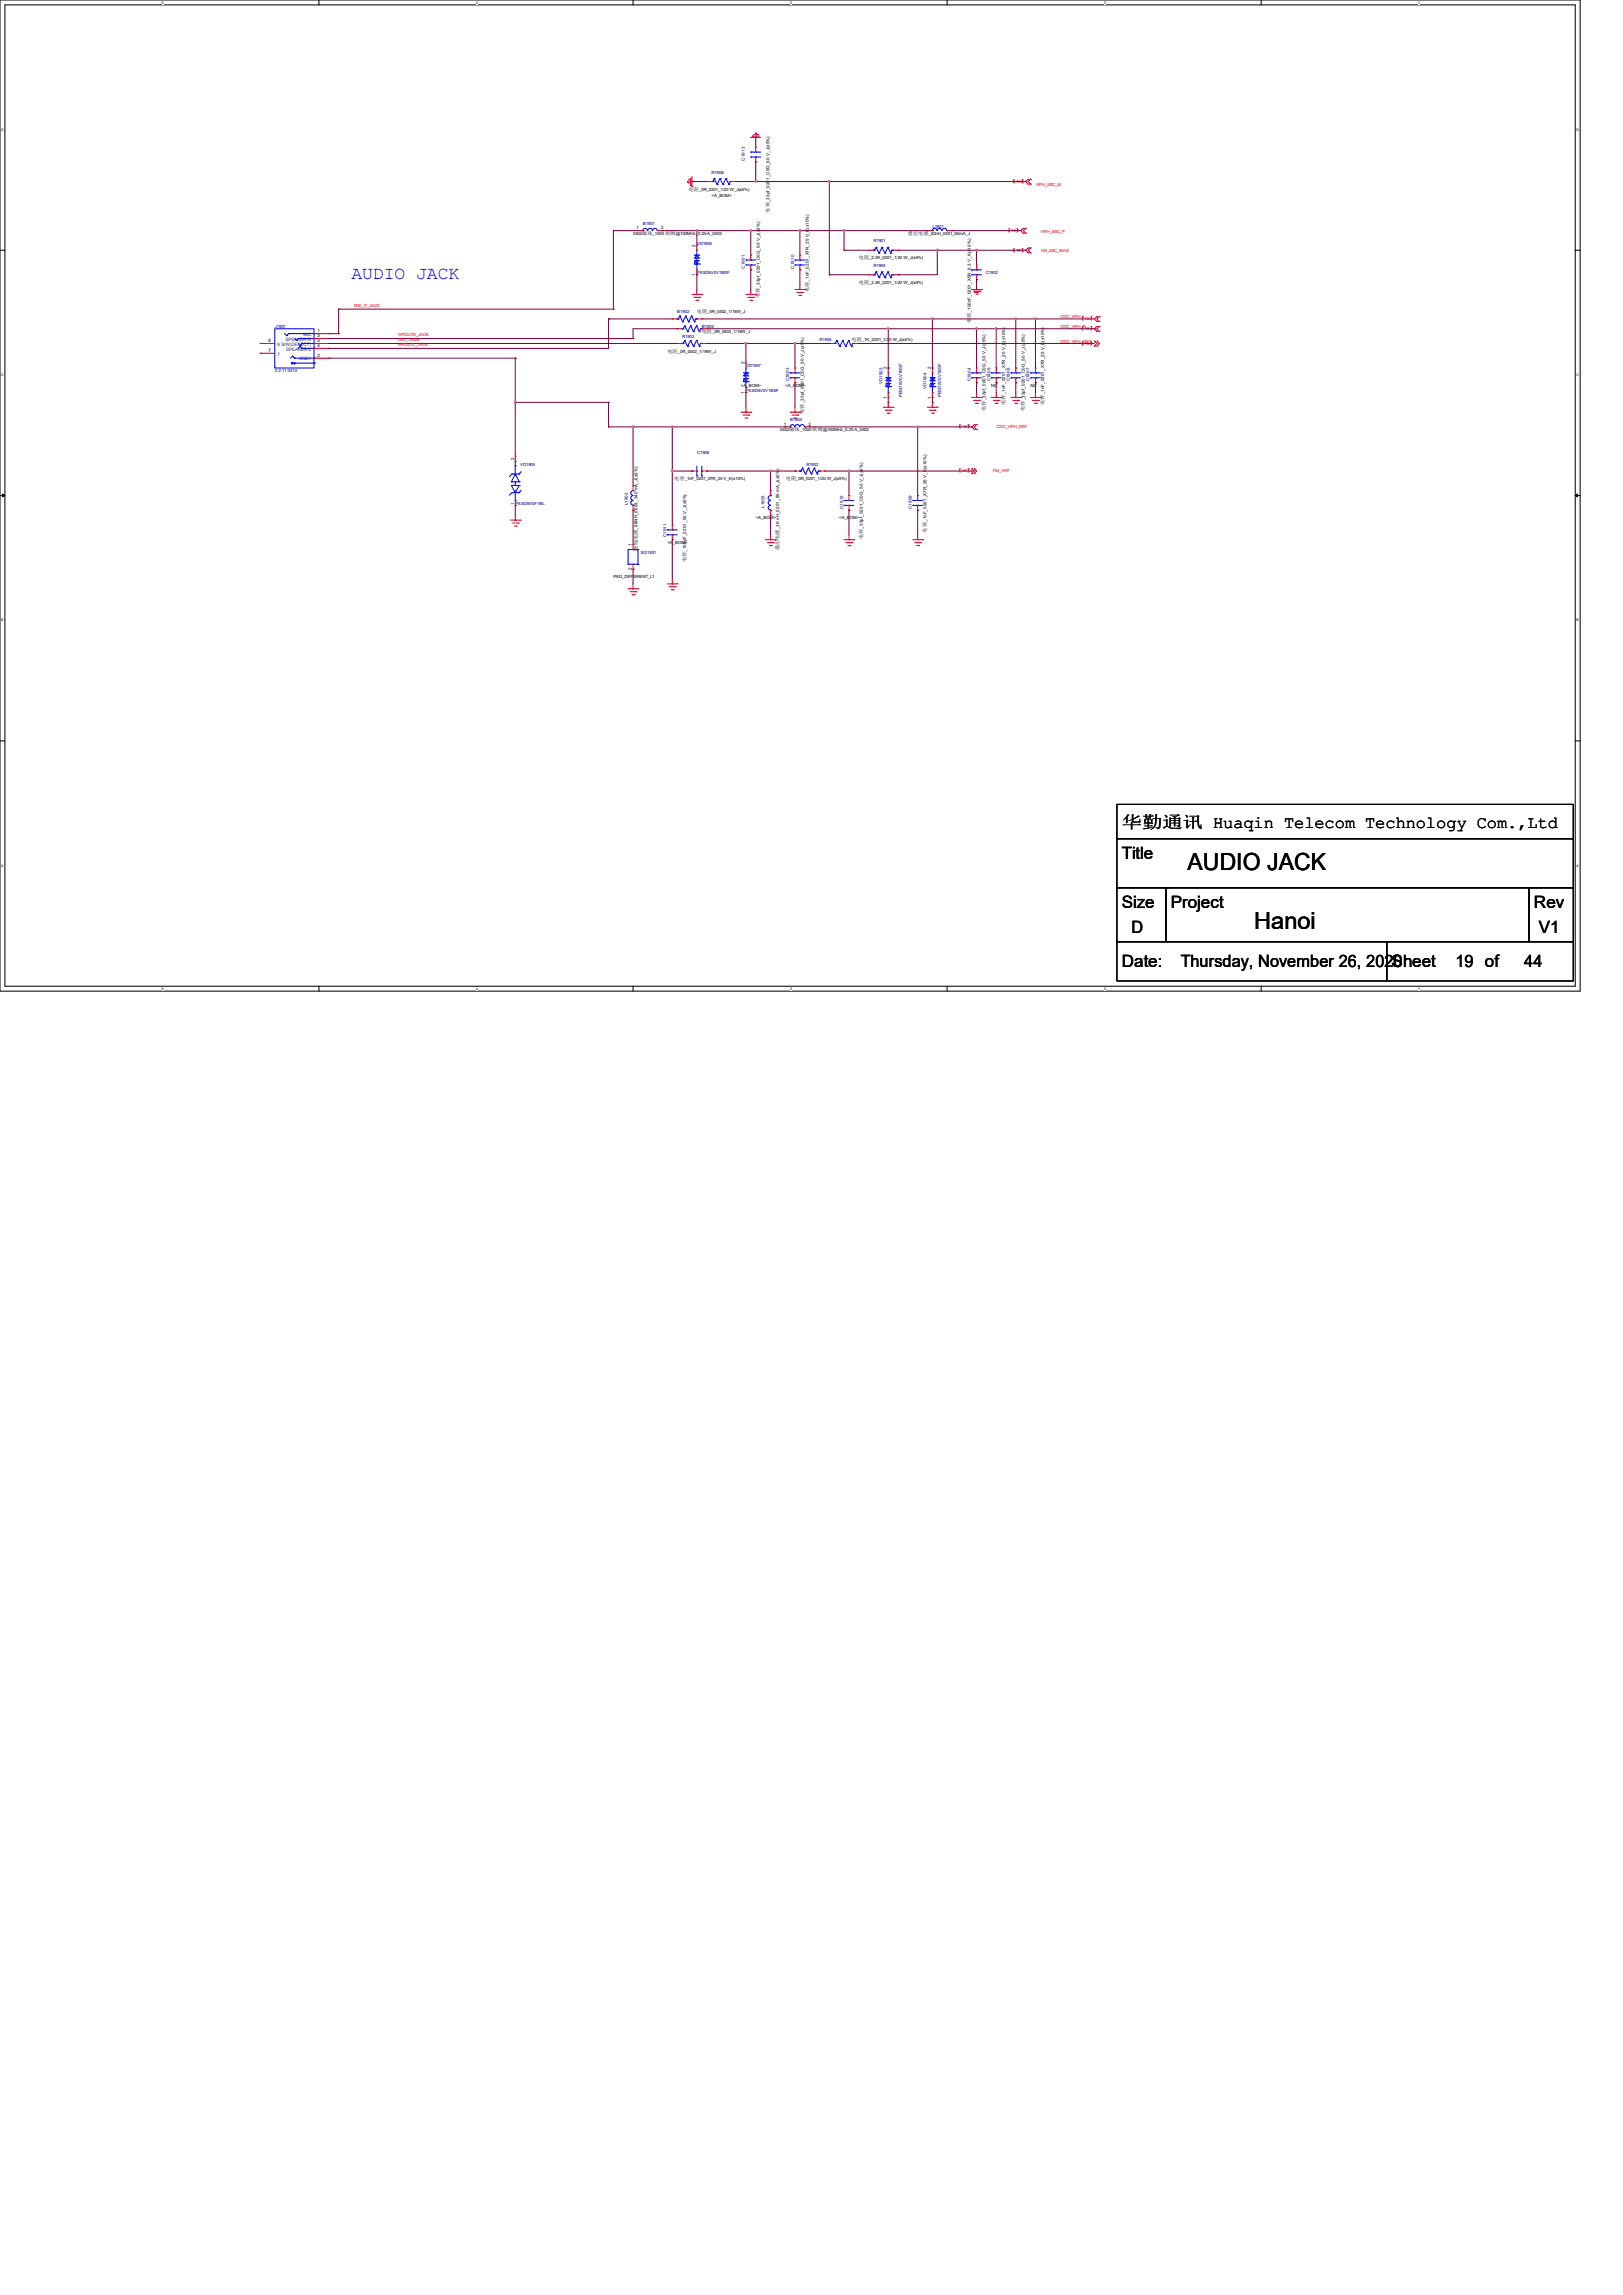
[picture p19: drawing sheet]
<svg xmlns="http://www.w3.org/2000/svg" width="210mm" height="297mm" viewBox="0 0 210 297" stroke-linecap="round" stroke-linejoin="round" font-family="sans-serif">
<defs><g id="words">
<g font-size="3">
<text x="153.7" y="112.6">AUDIO JACK</text>
<text x="162.3" y="120.2">Hanoi</text>
</g>
<text font-size="2.3" fill="#00f" x="45.5" y="36.2">AUDIO JACK</text>
<g font-size="2.2">
<text x="145.2" y="107.2">华勤通讯 Huaqin Telecom Technology Com.,Ltd</text>
<text x="145.2" y="111.2">Title</text>
<text x="145.2" y="117.6">Size</text>
<text x="151.5" y="117.6">Project</text>
<text x="198.5" y="117.6">Rev</text>
<text x="145.2" y="125.2">Date:</text>
<text x="146.4" y="120.7">D</text>
<text x="152.8" y="125.2">Thursday, November 26, 2020</text>
<text x="180.1" y="125.2">Sheet</text>
<text x="188.3" y="125.2">19 of</text>
<text x="197.2" y="125.2">44</text>
<text x="199.1" y="120.7">V1</text>
</g>
<g font-size=".6" fill="#000080">
<text x="92.1" y="22.5">R1906</text>
<text x="96.4" y="20.8" transform="rotate(-90 96.4 20.8)">C1913</text>
<text x="83.2" y="29.1">B1901</text>
<text x="120.6" y="29.5">L1901</text>
<text x="90.2" y="31.7">VD1906</text>
<text x="90.2" y="35.5">PESD5V0V1BSF</text>
<text x="96.4" y="34.8" transform="rotate(-90 96.4 34.8)">C1901</text>
<text x="102.7" y="34.8" transform="rotate(-90 102.7 34.8)">C1910</text>
<text x="113" y="31.4">R1901</text>
<text x="113" y="34.5">R1905</text>
<text x="127.5" y="35.5">C1902</text>
<text x="87.6" y="40.6">B1902</text>
<text x="35.6" y="42.5">J1901</text>
<text x="88.3" y="43.7">R1903</text>
<text x="90.8" y="42.5">B1903</text>
<text x="96.5" y="47.5">VD1907</text>
<text x="106" y="44.1">R1904</text>
<text x="35.6" y="48.2">3.2.11.0414</text>
<text x="96.5" y="50.7">PESD5V0V1BSF</text>
<text x="102.1" y="49.4" transform="rotate(-90 102.1 49.4)">C1903</text>
<text x="114.2" y="49.7" transform="rotate(-90 114.2 49.7)">VD1903</text>
<text x="116.7" y="51.4" transform="rotate(-90 116.7 51.4)">PESD5V0V1BSF</text>
<text x="119.9" y="50.4" transform="rotate(-90 119.9 50.4)">VD1904</text>
<text x="121.8" y="51.4" transform="rotate(-90 121.8 51.4)">PESD5V0V1BSF</text>
<text x="125.6" y="49.4" transform="rotate(-90 125.6 49.4)">C1904</text>
<text x="128.1" y="49.4" transform="rotate(-90 128.1 49.4)">C1905</text>
<text x="130.7" y="49.4" transform="rotate(-90 130.7 49.4)">C1906</text>
<text x="133.2" y="49.4" transform="rotate(-90 133.2 49.4)">C1907</text>
<text x="90.2" y="58.7">C1908</text>
<text x="102.2" y="54.5">B1904</text>
<text x="66.7" y="65.3">PESD5V0F1BL</text>
<text x="67.3" y="60.2">VD1905</text>
<text x="81.2" y="65.4" transform="rotate(-90 81.2 65.4)">L1902</text>
<text x="98.9" y="65.7" transform="rotate(-90 98.9 65.7)">L1903</text>
<text x="104.3" y="60.2">R1902</text>
<text x="109.1" y="65.9" transform="rotate(-90 109.1 65.9)">C1912</text>
<text x="118" y="65.9" transform="rotate(-90 118 65.9)">C1909</text>
<text x="82.9" y="71.7">SG1901</text>
<text x="86.2" y="69.5" transform="rotate(-90 86.2 69.5)">C1911</text>
</g>
<g font-size=".6" fill="#f00">
<text x="130.8" y="23.7">【</text>
<text x="131.5" y="23.7">18</text>
<text x="132.1" y="23.7">】</text>
<text x="134.1" y="24">HPH_MIC_M</text>
<text x="130.2" y="30">【</text>
<text x="130.8" y="32.6">【</text>
<text x="130.8" y="30">18</text>
<text x="131.4" y="30">】</text>
<text x="131.5" y="32.6">18</text>
<text x="132.1" y="32.6">】</text>
<text x="134.7" y="30.1">HPH_MIC_P</text>
<text x="134.7" y="32.6">HS_MIC_BIAS</text>
<text x="45.8" y="39.7">MIC_P_JACK</text>
<text x="137.2" y="41.2">CDC_HPH_L</text>
<text x="139.7" y="41.4">【</text>
<text x="140.4" y="41.4">18</text>
<text x="141" y="41.4">】</text>
<text x="51.6" y="43.5">HPOUTR_JACK</text>
<text x="51.6" y="44.1">DET_JACK</text>
<text x="51.6" y="44.7">HPOUTL_JACK</text>
<text x="137.2" y="42.5">CDC_HPH_R</text>
<text x="137.2" y="44.5">CDC_HPH_DET</text>
<text x="139.7" y="42.7">【</text>
<text x="139.7" y="44.6">【</text>
<text x="140.4" y="42.7">18</text>
<text x="140.4" y="44.6">18</text>
<text x="141" y="42.7">】</text>
<text x="141" y="44.6">】</text>
<text x="123.8" y="55.4">【</text>
<text x="124.5" y="55.4">18</text>
<text x="125.1" y="55.4">】</text>
<text x="129" y="55.4">CDC_HPH_REF</text>
<text x="123.8" y="61.1">【</text>
<text x="124.5" y="61.1">46</text>
<text x="125.1" y="61.1">】</text>
<text x="128.5" y="61.1">FM_ANT</text>
</g>
<g font-size=".6">
<text x="82.4" y="29.7">1</text>
<text x="85.6" y="29.7">2</text>
<text x="89.1" y="24.7">电阻</text>
<text x="90.5" y="24.7">_0R_0201_1/20 W_J(±5%)</text>
<text x="92.1" y="25.5">&lt;A_BOM&gt;</text>
<text x="99.6" y="27.5" transform="rotate(-90 99.6 27.5)">电容</text>
<text x="99.6" y="26.2" transform="rotate(-90 99.6 26.2)">_33pf_0201_C0G_50 V_J(±5%)</text>
<text x="81.9" y="30.4">0402</text>
<text x="83.1" y="30.4">磁珠</text>
<text x="84.5" y="30.4">_1000</text>
<text x="86.1" y="30.4">欧姆</text>
<text x="87.5" y="30.4">@100MHz_0.25 A_0402</text>
<text x="90" y="35.7" transform="rotate(-90 90 35.7)">1</text>
<text x="90" y="31.9" transform="rotate(-90 90 31.9)">2</text>
<text x="111.1" y="33.6">电阻</text>
<text x="112.5" y="33.6">_2.2K_0201_1/20 W_J(±5%)</text>
<text x="117.5" y="30.4">叠层电感</text>
<text x="120.2" y="30.4">_82nH_0201_50mA_J</text>
<text x="90.2" y="40.6">电阻</text>
<text x="91.5" y="40.6">_0R_0402_1/16W_J</text>
<text x="98.3" y="38.6" transform="rotate(-90 98.3 38.6)">电容</text>
<text x="98.3" y="37.2" transform="rotate(-90 98.3 37.2)">_33pf_0201_C0G_50 V_J(±5%)</text>
<text x="104.6" y="37.8" transform="rotate(-90 104.6 37.8)">电容</text>
<text x="104.7" y="36.4" transform="rotate(-90 104.7 36.4)">_1nF_0201_X7R_25 V_K(±10%)</text>
<text x="111.1" y="36.7">电阻</text>
<text x="112.5" y="36.7">_2.2K_0201_1/20 W_J(±5%)</text>
<text x="125.6" y="41.8" transform="rotate(-90 125.6 41.8)">电容</text>
<text x="125.6" y="40.5" transform="rotate(-90 125.6 40.5)">_100nF_0201_X5R_6.3 V_K(±10%)</text>
<text x="34.8" y="44.3">6</text>
<text x="34.8" y="45.6">7</text>
<text x="41.1" y="43">1</text>
<text x="41.1" y="43.6">3</text>
<text x="41.1" y="46.2">2</text>
<text x="41.1" y="44.3">5</text>
<text x="41.1" y="44.9">4</text>
<text x="86.4" y="45.6">电阻</text>
<text x="87.7" y="45.6">_0R_0402_1/16W_J</text>
<text x="90.8" y="43.1">电阻</text>
<text x="92.2" y="43.1">_0R_0402_1/16W_J</text>
<text x="96.4" y="47.2" transform="rotate(-90 96.4 47.2)">2</text>
<text x="110.2" y="44.1">电阻</text>
<text x="111.5" y="44.1">_1K_0201_1/20 W_J(±5%)</text>
<text x="114.8" y="47.8" transform="rotate(-90 114.8 47.8)">2</text>
<text x="120.5" y="47.8" transform="rotate(-90 120.5 47.8)">2</text>
<text x="95.9" y="50.1">&lt;A_BOM&gt;</text>
<text x="96.4" y="51" transform="rotate(-90 96.4 51)">1</text>
<text x="101.6" y="50.1">&lt;A_BOM&gt;</text>
<text x="104" y="53.6" transform="rotate(-90 104 53.6)">电容</text>
<text x="104" y="52.2" transform="rotate(-90 104 52.2)">_33pf_0201_C0G_50 V_J(±5%)</text>
<text x="114.8" y="51.6" transform="rotate(-90 114.8 51.6)">1</text>
<text x="120.5" y="51.6" transform="rotate(-90 120.5 51.6)">1</text>
<text x="127.5" y="53.2" transform="rotate(-90 127.5 53.2)">电容</text>
<text x="127.5" y="51.8" transform="rotate(-90 127.5 51.8)">_33pf_0201_C0G_50 V_J(±5%)</text>
<text x="128.3" y="50.1">NC</text>
<text x="130" y="52.4" transform="rotate(-90 130 52.4)">电容</text>
<text x="130.1" y="51.1" transform="rotate(-90 130.1 51.1)">_1nF_0201_X7R_25 V_K(±10%)</text>
<text x="132.6" y="53.2" transform="rotate(-90 132.6 53.2)">电容</text>
<text x="132.6" y="51.8" transform="rotate(-90 132.6 51.8)">_33pf_0201_C0G_50 V_J(±5%)</text>
<text x="133.3" y="50.1">NC</text>
<text x="135.1" y="52.4" transform="rotate(-90 135.1 52.4)">电容</text>
<text x="135.1" y="51.1" transform="rotate(-90 135.1 51.1)">_1nF_0201_X7R_25 V_K(±10%)</text>
<text x="66.6" y="59.6" transform="rotate(-90 66.6 59.6)">2</text>
<text x="101" y="55.8">0402</text>
<text x="101.4" y="55.1">1</text>
<text x="102.2" y="55.8">磁珠</text>
<text x="103.5" y="55.8">_1000</text>
<text x="104.6" y="55.1">2</text>
<text x="105.2" y="55.8">欧姆</text>
<text x="106.5" y="55.8">@100MHz_0.25 A_0402</text>
<text x="66.6" y="65.4" transform="rotate(-90 66.6 65.4)">1</text>
<text x="87.3" y="62.1">电容</text>
<text x="88.6" y="62.1">_1nF_0201_X7R_25 V_K(±10%)</text>
<text x="101.7" y="62.1">电阻</text>
<text x="103" y="62.1">_0R_0201_1/20 W_J(±5%)</text>
<text x="81.7" y="70.7" transform="rotate(-90 81.7 70.7)">1</text>
<text x="82.5" y="71.2" transform="rotate(-90 82.5 71.2)">绕线电感</text>
<text x="82.5" y="68.5" transform="rotate(-90 82.5 68.5)">_68NH_0603_340 mA_J(±5%)</text>
<text x="86.4" y="70.4">&lt;A_BOM&gt;</text>
<text x="88.8" y="71.4" transform="rotate(-90 88.8 71.4)">_100pF_0201_50 V_J(±5%)</text>
<text x="97.8" y="67.2">&lt;A_BOM&gt;</text>
<text x="100.8" y="71.2" transform="rotate(-90 100.8 71.2)">叠层电感</text>
<text x="100.8" y="68.5" transform="rotate(-90 100.8 68.5)">_39 nH_0201_80 mA_J(±5%)</text>
<text x="108.6" y="67.2">&lt;A_BOM&gt;</text>
<text x="111.6" y="69.8" transform="rotate(-90 111.6 69.8)">电容</text>
<text x="111.6" y="68.4" transform="rotate(-90 111.6 68.4)">_33pf_0201_C0G_50 V_J(±5%)</text>
<text x="119.9" y="68.9" transform="rotate(-90 119.9 68.9)">电容</text>
<text x="119.9" y="67.6" transform="rotate(-90 119.9 67.6)">_1nF_0201_X7R_25 V_K(±10%)</text>
<text x="79.4" y="74.8">PAD_DIFFERENT_L1</text>
<text x="81.7" y="73.8" transform="rotate(-90 81.7 73.8)">2</text>
<text x="88.8" y="72.8" transform="rotate(-90 88.8 72.8)">电容</text>
</g>
<g font-size=".6" fill="#004080">
<text x="35.9" y="44.7">6 S/W(DETECT)</text>
<text x="35.9" y="46">7</text>
<text x="37" y="44.1">SPEAKER-R</text>
<text x="37" y="45.4">SPEAKER-L</text>
<text x="38.7" y="46.7">GND1</text>
<text x="39.3" y="43.5">MIC</text>
</g>
<g font-size=".5">
<text x="21" y=".5">5</text>
<text x="61.6" y=".5">4</text>
<text x="102.2" y=".5">3</text>
<text x="142.9" y=".5">2</text>
<text x="183.5" y=".5">1</text>
<text x=".2" y="16.9">D</text>
<text x="204" y="16.9">D</text>
<text x=".2" y="48.6">C</text>
<text x="204" y="48.6">C</text>
<text x=".2" y="80.4">B</text>
<text x="204" y="80.4">B</text>
<text x=".2" y="112.1">A</text>
<text x="204" y="112.1">A</text>
<text x="21" y="128.1">5</text>
<text x="61.6" y="128.1">4</text>
<text x="102.2" y="128.1">3</text>
<text x="142.9" y="128.1">2</text>
<text x="183.5" y="128.1">1</text>
</g>
</g></defs>
<path d="M0 0h204.5v128.3h-204.5zM.6 .6h203.2v127h-203.2z" fill="none" stroke="#000" stroke-width=".13"/>
<g fill="#fff">
<path d="M21 .1h.2v.5h-.2z"/>
<path d="M21 127.7h.2v.5h-.2z"/>
</g>
<path d="M41.3 0v.6M41.3 127.6v.7" fill="none" stroke="#000" stroke-width=".13"/>
<g fill="#fff">
<path d="M61.6 .1h.2v.5h-.2z"/>
<path d="M61.6 127.7h.2v.5h-.2z"/>
</g>
<path d="M81.9 0v.6M81.9 127.6v.7" fill="none" stroke="#000" stroke-width=".13"/>
<g fill="#fff">
<path d="M102.2 .1h.2v.5h-.2z"/>
<path d="M102.2 127.7h.2v.5h-.2z"/>
</g>
<path d="M122.6 0v.6M122.6 127.6v.7" fill="none" stroke="#000" stroke-width=".13"/>
<g fill="#fff">
<path d="M142.9 .1h.2v.5h-.2z"/>
<path d="M142.9 127.7h.2v.5h-.2z"/>
</g>
<path d="M163.2 0v.6M163.2 127.6v.7" fill="none" stroke="#000" stroke-width=".13"/>
<g fill="#fff">
<path d="M183.5 .1h.2v.5h-.2z"/>
<path d="M183.5 127.7h.2v.5h-.2z"/>
<path d="M.2 16.5h.3v.5h-.3z"/>
<path d="M204 16.5h.3v.5h-.3z"/>
<path d="M.2 48.3h.3v.5h-.3z"/>
<path d="M204 48.3h.3v.5h-.3z"/>
</g>
<path d="M0 32.4h.6M203.8 32.4h.7" fill="none" stroke="#000" stroke-width=".13"/>
<g fill="#fff">
<path d="M.2 80h.2v.5h-.2z"/>
<path d="M204 80h.3v.5h-.3z"/>
</g>
<path d="M0 64.1h.6M203.8 64.1h.7" fill="none" stroke="#000" stroke-width=".13"/>
<path d="M.3 63.9l.3 .2-.3 .2zM203.8 64.1l.3-.2v.4z" fill="#000" stroke="#000" stroke-width=".13"/>
<g fill="#fff">
<path d="M.2 111.8h.3v.5h-.3z"/>
<path d="M204 111.8h.3v.5h-.3z"/>
</g>
<path d="M0 95.9h.6M203.8 95.9h.7M144.5 108.5h59.1v6.4h-59.1zM144.5 104.1h59.1v4.4h-59.1zM144.5 114.9h6.4v7h-6.4zM150.9 114.9h47v7h-47zM197.9 114.9h5.7v7h-5.7zM144.5 121.9h35v5.1h-35zM179.5 121.9h24.1v5.1h-24.1z" fill="none" stroke="#000" stroke-width=".13"/>
<g fill="none" stroke="#f00" stroke-width=".13">
<path d="M97.2 17.8h.1M97.2 17.8h1.2M97.4 17.6h.1M97.4 17.6h.9M97.5 17.4h.5M97.7 17.2h.1M97.7 17.2h.2M97.8 19h.1M97.8 19v.7M98 17.4h.1M82.5 29.8h.1M82.5 29.8h.7"/>
<path d="M85.1 29.8h.6M85.7 29.8h.1M89 23.6h.1M89 23.5v.1M89.2 23.2h.1M89.2 23.2v.5M89.4 24h.1M89.4 23.1v.9M89.5 24.1h.1M89.5 38.1h1.3M89.5 22.9v1.2M89.8 38.5h.8"/>
<path d="M90 38.9h.3M90.2 38.1h.1M90.2 31.7h.1M90.2 35.6h.1M90.2 31.7v.7M90.2 34.9v.7M90.2 37.5v.6M90.3 38.9h.1M90.6 38.5h.1M90.8 38.1h.1M91.4 23.5h.1M91.4 23.5h.7"/>
<path d="M94.6 23.5h.6M95.2 23.5h.1M96.5 38.1h1.3M96.8 38.5h.7M97 38.9h.3M97.2 38.1h.1M97.2 33h.1M97.2 34.9h.1M97.2 33v.7M97.2 34.3v.6M97.2 37.5v.6M97.3 38.9h.1"/>
<path d="M97.5 38.5h.1M97.8 38.1h.1M97.8 21h.1M97.8 20.3v.7M102.9 37.5h1.2M103.1 37.8h.8M103.4 38.2h.2M103.5 37.5h.1M103.5 33h.1M103.5 34.9h.1M103.5 33v.7M103.5 34.3v.6"/>
<path d="M103.5 36.8v.7M103.6 38.2h.1M103.9 37.8h.1M104.1 37.5h.1M112.4 32.4h.1M112.4 35.6h.1M112.4 32.4h.6M112.4 35.6h.6M115.6 32.4h.6M115.6 35.6h.6M116.2 32.4h.1M116.2 35.6h.1"/>
<path d="M120 29.8h.1M120 29.8h.6M122.6 29.8h.6M123.2 29.8h.1M125.7 37.5h1.3M125.9 37.7h.9M126.1 37.8h.1M126.1 37.8h.5M126.3 38.1h.1M126.4 34.3h.1M126.4 36.2h.1M126.4 34.3v.6"/>
<path d="M126.4 35.6v.6M126.4 38.1h.1M126.8 37.7h.1M127 37.5h.1M132.4 30.2h.1M132.4 29.5h.1M132.4 29.5l-.3 .3 .3 .4M132.7 29.5h.1M132.7 30.2h.1M132.7 29.5l-.3 .3 .3 .4M133.1 32.7h.1M133.1 32.1h.1"/>
<path d="M133.1 23.8h.1M133.1 23.2h.1M133.1 32.1l-.4 .3 .4 .3M133.1 23.2l-.4 .3 .4 .3M133.3 32.1h.1M133.3 32.7h.1M133.3 23.2h.1M133.3 23.8h.1M133.3 32.1l-.2 .3 .2 .3M133.3 23.2l-.2 .3 .2 .3M33.7 44.4h.1M33.7 45.7h.1"/>
<path d="M33.7 44.4h1.9M33.7 45.7h1.9M40.6 43.2h1.9M40.6 43.8h1.9M40.6 46.4h1.9M40.6 44.4h1.9M40.6 45.1h1.9M42.5 43.2h.1M42.5 43.8h.1M42.5 46.4h.1M42.5 44.4h.1M42.5 45.1h.1"/>
<path d="M66.7 59.1h.1M66.7 59.1v.6M87 41.3h.1M87 41.3h.6M87.6 42.5h.1M87.6 44.4h.1M87.6 44.4h.7M87.6 42.5h.7M90.2 41.3h.6M90.8 41.3h.1M90.8 44.4h.6M90.8 42.5h.6"/>
<path d="M91.4 42.5h.1M91.4 44.4h.1M95.9 53.3h1.3M96.1 53.7h.8M96.4 54.1h.2M96.5 53.3h.1M96.5 47h.1M96.5 50.8h.1M96.5 47v.6M96.5 50.2v.6M96.5 52.7v.6M96.6 54.1h.1"/>
<path d="M96.9 53.7h.1M97.2 53.3h.1M101.6 55.2h.1M101.6 55.2h.6M102.2 53.3h1.3M102.5 53.7h.8M102.7 54.1h.3M102.9 53.3h.1M102.9 47.6h.1M102.9 49.5h.1M102.9 47.6v.7M102.9 48.9v.6"/>
<path d="M102.9 52.7v.6M103 54.1h.1M103.3 53.7h.1M103.5 53.3h.1M104.1 55.2h.7M104.8 55.2h.1M107.3 44.4h.1M107.3 44.4h.6M110.5 44.4h.6M111.1 44.4h.1M114.3 52.7h1.3M114.6 53.1h.7"/>
<path d="M114.8 53.5h.3M114.9 52.7h.1M114.9 47.6h.1M114.9 51.4h.1M114.9 47.6v.7M114.9 50.8v.6M114.9 52.1v.6M115.1 53.5h.1M115.3 53.1h.1M115.6 52.7h.1M120 52.7h1.3M120.3 53.1h.7"/>
<path d="M120.5 53.5h.3M120.6 52.7h.1M120.6 47.6h.1M120.6 51.4h.1M120.6 47.6v.7M120.6 50.8v.6M120.6 52.1v.6M120.8 53.5h.1M121 53.1h.1M121.3 52.7h.1M125.7 51.4h1.3M126 51.8h.7"/>
<path d="M126.1 55.6h.1M126.1 54.9h.1M126.1 54.9l-.4 .3 .4 .4M126.2 52.2h.3M126.4 51.4h.1M126.4 54.9h.1M126.4 55.6h.1M126.4 47.6h.1M126.4 49.5h.1M126.4 47.6v.7M126.4 48.9v.6M126.4 50.8v.6"/>
<path d="M126.4 54.9l-.3 .3 .3 .4M126.5 52.2h.1M126.7 51.8h.1M127 51.4h.1M128.3 51.4h1.2M128.5 51.8h.8M128.8 52.2h.2M128.9 51.4h.1M128.9 47.6h.1M128.9 49.5h.1M128.9 47.6v.7M128.9 48.9v.6"/>
<path d="M128.9 50.8v.6M129 52.2h.1M129.3 51.8h.1M129.5 51.4h.1M130.8 51.4h1.3M131.1 51.8h.7M131.3 52.2h.3M131.4 51.4h.1M131.4 47.6h.1M131.4 49.5h.1M131.4 47.6v.7M131.4 48.9v.6"/>
<path d="M131.4 50.8v.6M131.6 52.2h.1M131.8 51.8h.1M132.1 51.4h.1M133.3 51.4h1.3M133.6 51.8h.8M133.9 52.2h.2M134 51.4h.1M134 47.6h.1M134 49.5h.1M134 47.6v.7M134 48.9v.6"/>
<path d="M134 50.8v.6M134.1 52.2h.1M134.4 51.8h.1M134.6 51.4h.1M141.6 44.2h.1M141.6 44.8h.1M141.6 44.2l.3 .2-.3 .4M141.9 41.6h.1M141.9 41h.1M141.9 42.9h.1M141.9 42.2h.1M141.9 44.2h.1"/>
<path d="M141.9 44.8h.1M141.9 41l-.3 .3 .3 .3M141.9 42.2l-.3 .3 .3 .4M141.9 44.2l.3 .2-.3 .4M142.2 41h.1M142.2 41.6h.1M142.2 42.2h.1M142.2 42.9h.1M142.2 42.2l-.3 .3 .3 .4M142.2 41l-.3 .3 .3 .3M66 67.3h1.3M66.3 67.7h.8"/>
<path d="M66.5 68.1h.3M66.7 67.3h.1M66.7 65.4h.1M66.7 64.8v.6M66.7 66.7v.6M66.8 68.1h.1M67.1 67.7h.1M67.3 67.3h.1M81.3 76.2h1.2M81.5 76.6h.8M81.8 77h.2M81.9 76.2h.1"/>
<path d="M81.9 73.7h.1M81.9 70.5h.1M81.9 66h.1M81.9 62.9h.1M81.9 62.9v.6M81.9 65.4v.6M81.9 70.5v.6M81.9 73v.7M81.9 75.6v.6M82 77h.1M82.3 76.6h.1M82.5 76.2h.1"/>
<path d="M86.4 75.6h1.2M86.6 75.9h.8M86.9 76.3h.2M87 75.6h.1M87 67.9h.1M87 69.8h.1M87 67.9v.7M87 69.2v.6M87 74.9v.7M87.1 76.3h.1M87.4 75.9h.1M87.6 75.6h.1"/>
<path d="M89.5 61h.1M89.5 61h.7M90.8 61h.6M91.4 61h.1M99.1 69.8h1.2M99.3 70.2h.8M99.6 70.6h.2M99.7 69.8h.1M99.7 66.7h.1M99.7 63.5h.1M99.7 63.5v.6M99.7 66v.7"/>
<path d="M99.7 69.2v.6M99.8 70.6h.1M100.1 70.2h.1M100.3 69.8h.1M102.9 61h.1M102.9 61h.6M106 61h.7M106.7 61h.1M109.2 69.8h1.3M109.5 70.2h.7M109.7 70.6h.3M109.9 69.8h.1"/>
<path d="M109.9 64.1h.1M109.9 66h.1M109.9 64.1v.7M109.9 65.4v.6M109.9 69.2v.6M110 70.6h.1M110.2 70.2h.1M110.5 69.8h.1M118.1 69.8h1.3M118.4 70.2h.7M118.6 70.6h.3M118.7 69.8h.1"/>
<path d="M118.7 64.1h.1M118.7 66h.1M118.7 64.1v.7M118.7 65.4v.6M118.7 69.2v.6M118.9 70.6h.1M119.1 70.2h.1M119.4 69.8h.1M125.7 60.7h.1M125.7 61.3h.1M125.7 60.7l.4 .3-.4 .3M126.1 60.7h.1"/>
<path d="M126.1 61.3h.1M126.1 60.7l.3 .3-.3 .3"/>
</g>
<g fill="none" stroke="#00f" stroke-width=".13">
<path d="M97.2 19.7h.1M97.2 19.7h1.2M97.8 19.7h.1M83.2 29.8h.1M83.2 29.8a.3 .3 0 0 1 .3-.3 .3 .3 0 0 1 .3 .3M83.8 29.8a.3 .3 0 0 1 .3-.3 .3 .3 0 0 1 .3 .3M84.5 29.8a.3 .3 0 0 1 .3-.3 .3 .3 0 0 1 .2 .3M85.1 29.8h.1M89.9 34.2h.1M89.9 33h.1M89.9 33.9v.3M89.9 34.2h.6"/>
<path d="M89.9 33h.5M89.9 33.7h.1M89.9 33.4h.1M89.9 33.7h.5M89.9 33.7l.3 .5M89.9 33.4h.5M90.2 32.4h.1M90.2 34.9h.1M90.2 34.2h.1M90.2 33h.1M90.2 32.4v2.5M90.2 33l-.3 .4"/>
<path d="M90.2 33l.2 .4M90.4 33.7h.1M90.4 33.7l-.2 .5M90.4 33.4h.1M90.4 33h.1M90.4 33v.1M90.5 34.2h.1M92.1 23.5h.1M92.1 23.5h.2M92.3 23.5h.1M92.4 23.1h.1M92.4 23.1l-.1 .4"/>
<path d="M92.4 23.1l.4 .8M92.8 23.9h.1M93.2 23.1h.1M93.2 23.1l-.4 .8M93.2 23.1l.4 .8M93.6 23.9h.1M93.9 23.1h.1M93.9 23.1l-.3 .8M93.9 23.1l.4 .8M94.3 23.9h.1M94.5 23.5h.1M94.5 23.5l-.2 .4"/>
<path d="M94.6 23.5h.1M96.5 33.7h.1M96.5 34.3h.1M96.5 33.7h1.3M96.5 34.3h1.3M97.2 33.7h.1M97.2 34.3h.1M97.2 20.3h.1M97.2 20.3h1.2M97.8 20.3h.1M102.9 33.7h.1M102.9 34.3h.1"/>
<path d="M102.9 33.7h1.2M102.9 34.3h1.2M103.5 33.7h.1M103.5 34.3h.1M113 32.4h.1M113 35.6h.1M113 35.6h.2M113 32.4h.2M113.2 32.4h.1M113.2 35.6h.1M113.4 32h.1M113.4 35.2h.1"/>
<path d="M113.4 32l.3 .8M113.4 32l-.2 .4M113.4 35.2l.3 .7M113.4 35.2l-.2 .4M113.7 32.8h.1M113.7 35.9h.1M114.1 32h.1M114.1 35.2h.1M114.1 32l.4 .8M114.1 32l-.4 .8M114.1 35.2l.4 .7M114.1 35.2l-.4 .7"/>
<path d="M114.5 32.8h.1M114.5 35.9h.1M114.9 32h.1M114.9 35.2h.1M114.9 32l.4 .8M114.9 32l-.4 .8M114.9 35.2l.4 .7M114.9 35.2l-.4 .7M115.3 32.8h.1M115.3 35.9h.1M115.4 32.4h.1M115.4 35.6h.1"/>
<path d="M115.4 35.6h.2M115.4 32.4h.2M115.4 32.4l-.1 .4M115.4 35.6l-.1 .3M115.6 32.4h.1M115.6 35.6h.1M120.6 29.8h.1M120.6 29.8a.3 .3 0 0 1 .3-.3 .3 .3 0 0 1 .3 .3M121.3 29.8a.3 .3 0 0 1 .3-.3 .3 .3 0 0 1 .3 .3M121.9 29.8a.3 .3 0 0 1 .3-.3 .3 .3 0 0 1 .3 .3M122.6 29.8h.1M125.7 34.9h.1"/>
<path d="M125.7 35.6h.1M125.7 34.9h1.3M125.7 35.6h1.3M126.4 34.9h.1M126.4 35.6h.1M35.6 42.5h5v5.1h-5zM36.8 43.2l.3 .2M37.1 43.4h.1M37.3 43.2h.1M37.3 43.2l-.2 .2M37.3 43.2h3.3M37.7 47.1h.1"/>
<path d="M37.7 46.9h.1M37.7 46.9h.4v.2M37.7 47.1h.4M37.7 46.9v.2M37.8 46.1h.1M37.8 46.1l.3 .3M37.8 46.1l-.2 .3M38.1 46.4h.1M38.1 47.1h.1M38.1 47h.1M38.1 43.8l.3 .3M38.1 46.4h2.5"/>
<path d="M38.1 47h2.5M38.4 44.1h.1M38.6 44.4l.2 .3M38.6 43.8h.1M38.6 43.8h2M38.6 43.8l-.2 .3M38.8 44.8h.1M38.8 44.7h.1M38.8 44.8l-.2 .3M38.8 44.8l.3 .3M39.1 45.1h.1M39.1 44.4h.1"/>
<path d="M39.1 45.1h1.5M39.1 44.4h1.5M39.1 44.4l-.3 .3M40.6 47h.1M40.6 46.4h.1M40.6 45.1h.1M40.6 44.4h.1M40.6 43.8h.1M40.6 43.2h.1M66.7 59.7h.1M66.7 59.7v1.9M87.6 41.3h.1"/>
<path d="M87.6 41.3h.2M87.8 41.3h.1M88 40.9h.1M88 40.9l.3 .8M88 40.9l-.2 .4M88.3 42.5h.1M88.3 44.4h.1M88.3 41.7h.1M88.4 42.5h.1M88.4 44.4h.1M88.6 42.2h.1M88.6 44.1h.1"/>
<path d="M88.6 42.2l.4 .7M88.6 42.2l-.2 .3M88.6 44.1l.4 .7M88.6 44.1l-.2 .3M88.7 40.9h.1M88.7 40.9l.4 .8M88.7 40.9l-.4 .8M89 42.9h.1M89 44.8h.1M89.1 41.7h.1M89.4 42.2h.1M89.4 44.1h.1"/>
<path d="M89.4 42.2l.3 .7M89.4 42.2l-.4 .7M89.4 44.1l.3 .7M89.4 44.1l-.4 .7M89.5 40.9h.1M89.5 40.9l.4 .8M89.5 40.9l-.4 .8M89.7 42.9h.1M89.7 44.8h.1M89.9 41.7h.1M90 41.3h.1M90 41.3h.2"/>
<path d="M90 41.3l-.1 .4M90.1 42.2h.1M90.1 44.1h.1M90.1 42.2l.4 .7M90.1 42.2l-.4 .7M90.1 44.1l.4 .7M90.1 44.1l-.4 .7M90.2 41.3h.1M90.5 42.9h.1M90.5 44.8h.1M90.6 42.5h.1M90.6 44.4h.1"/>
<path d="M90.6 44.4h.2M90.6 42.5h.2M90.6 42.5l-.1 .4M90.6 44.4l-.1 .4M90.8 42.5h.1M90.8 44.4h.1M96.2 49.4h.1M96.2 48.3h.1M96.2 49.1v.3M96.2 49.4h.7M96.2 48.3h.6M96.3 49h.1"/>
<path d="M96.3 48.6h.1M96.3 49h.4M96.3 49l.2 .4M96.3 48.6h.5M96.5 47.6h.1M96.5 50.2h.1M96.5 49.4h.1M96.5 48.3h.1M96.5 47.6v2.6M96.5 48.3l-.3 .3M96.5 48.3l.3 .3M96.7 49h.1"/>
<path d="M96.7 49l-.2 .4M96.8 48.6h.1M96.8 48.3h.1M96.8 48.3v.1M96.9 49.4h.1M102.2 48.3h.1M102.2 48.9h.1M102.2 55.2h.1M102.2 55.2a.3 .3 0 0 1 .3-.3 .3 .3 0 0 1 .3 .3M102.2 48.3h1.3M102.2 48.9h1.3M102.9 48.3h.1"/>
<path d="M102.9 48.9h.1M102.9 55.2a.3 .3 0 0 1 .3-.3 .3 .3 0 0 1 .3 .3M103.5 55.2a.3 .3 0 0 1 .3-.3 .3 .3 0 0 1 .3 .3M104.1 55.2h.1M107.9 44.4h.1M107.9 44.4h.2M108.1 44.4h.1M108.3 44.1h.1M108.3 44.1l.4 .7M108.3 44.1l-.2 .3M108.7 44.8h.1M109.1 44.1h.1"/>
<path d="M109.1 44.1l.3 .7M109.1 44.1l-.4 .7M109.4 44.8h.1M109.8 44.1h.1M109.8 44.1l.4 .7M109.8 44.1l-.4 .7M110.2 44.8h.1M110.3 44.4h.1M110.3 44.4h.2M110.3 44.4l-.1 .4M110.5 44.4h.1M114.6 50h.1"/>
<path d="M114.6 48.9h.1M114.6 48.9h.6M114.6 50h.7M114.6 49.7v.3M114.7 49.6h.1M114.7 49.3h.1M114.7 49.6h.4M114.7 49.3h.5M114.7 49.6l.2 .4M114.9 48.3h.1M114.9 50.8h.1M114.9 50h.1"/>
<path d="M114.9 48.9h.1M114.9 48.3v2.5M114.9 48.9l-.3 .4M114.9 48.9l.3 .4M115.1 49.6h.1M115.1 49.6l-.2 .4M115.2 49.3h.1M115.2 48.9h.1M115.2 48.9v.1M115.3 50h.1M120.4 50h.1M120.4 48.9h.1"/>
<path d="M120.4 48.9h.5M120.4 49.7v.3M120.4 50h.6M120.4 49.6h.1M120.4 49.3h.1M120.4 49.6h.5M120.4 49.6l.2 .4M120.4 49.3h.5M120.6 48.3h.1M120.6 50.8h.1M120.6 50h.1M120.6 48.9h.1"/>
<path d="M120.6 48.3v2.5M120.6 48.9l-.2 .4M120.6 48.9l.3 .4M120.9 49.6h.1M120.9 49.6l-.3 .4M120.9 49.3h.1M120.9 48.9h.1M120.9 48.9v.1M121 50h.1M125.7 48.3h.1M125.7 48.9h.1M125.7 48.3h1.3"/>
<path d="M125.7 48.9h1.3M126.4 48.3h.1M126.4 48.9h.1M128.3 48.3h.1M128.3 48.9h.1M128.3 48.3h1.2M128.3 48.9h1.2M128.9 48.3h.1M128.9 48.9h.1M130.8 48.3h.1M130.8 48.9h.1M130.8 48.3h1.3"/>
<path d="M130.8 48.9h1.3M131.4 48.3h.1M131.4 48.9h.1M133.3 48.3h.1M133.3 48.9h.1M133.3 48.3h1.3M133.3 48.9h1.3M134 48.3h.1M134 48.9h.1M66.2 62.4h.1M66.2 62.8h.1M66.2 62.4h1"/>
<path d="M66.2 62.8l.5 1M66.2 62.8h1M66.3 61.3h.1M66.3 63.8h.1M66.3 61.3l-.4 .4M66.3 61.3h.8M66.3 63.8l-.4 .3M66.3 63.8h.8M66.7 60.3h.1M66.7 64.8h.1M66.7 61.3h.1M66.7 62.4h.1"/>
<path d="M66.7 63.8h.1M66.7 62.4v.5M66.7 63.5v1.3M66.7 61.3l-.5 1.1M66.7 61.3l.5 1.1M67.1 61.3h.1M67.1 63.8h.1M67.2 62.4h.1M67.2 62.8h.1M67.2 62.8l-.5 1M67.4 61l-.3 .3M67.4 63.5l-.3 .3"/>
<path d="M81.3 71.1h.1M81.3 73h.1M81.3 71.1v1.9M81.3 71.1h1.2M81.3 73h1.2M81.9 73h.1M81.9 71.1h.1M81.9 63.5h.1M81.9 65.4h.1M81.9 64.8a.3 .3 0 0 0-.3 .3 .3 .3 0 0 0 .3 .3M81.9 64.1a.3 .3 0 0 0-.3 .3 .3 .3 0 0 0 .3 .3M81.9 63.5a.3 .3 0 0 0-.3 .3 .3 .3 0 0 0 .3 .3"/>
<path d="M82.5 71.1h.1M82.5 73h.1M82.5 71.1v1.9M86.4 68.6h.1M86.4 69.2h.1M86.4 68.6h1.2M86.4 69.2h1.2M87 68.6h.1M87 69.2h.1M90.2 61h.1M90.2 61.6h.1M90.2 60.3v1.3"/>
<path d="M90.8 61.6h.1M90.8 61h.1M90.8 60.3v1.3M99.7 65.4a.3 .3 0 0 0-.3 .3 .3 .3 0 0 0 .3 .3M99.7 64.8a.3 .3 0 0 0-.3 .3 .3 .3 0 0 0 .3 .3M99.7 64.1a.3 .3 0 0 0-.3 .3 .3 .3 0 0 0 .3 .3M99.7 64.1h.1M99.7 66h.1M103.5 61h.1M103.6 61h.1M103.8 60.6h.1M103.8 60.6l.4 .7"/>
<path d="M103.8 60.6l-.2 .4M104.2 61.3h.1M104.6 60.6h.1M104.6 60.6l.4 .7M104.6 60.6l-.4 .7M105 61.3h.1M105.4 60.6h.1M105.4 60.6l.3 .7M105.4 60.6l-.4 .7M105.7 61.3h.1M105.9 61h.1M105.9 61l-.2 .3"/>
<path d="M106 61h.1M109.2 64.8h.1M109.2 65.4h.1M109.2 64.8h1.3M109.2 65.4h1.3M109.9 64.8h.1M109.9 65.4h.1M118.1 64.8h.1M118.1 65.4h.1M118.1 64.8h1.3M118.1 65.4h1.3M118.7 64.8h.1"/>
<path d="M118.7 65.4h.1"/>
</g>
<g fill="none" stroke="#800040" stroke-width=".13">
<path d="M97.8 17.8h.1M97.8 17.8v1.2M79.4 29.8h.1M79.4 29.8v10.2M79.4 29.8h3.1M85.7 29.8h.1M85.7 29.8h34.3M89.5 23.5h.1M89.5 23.5h1.9M90.2 29.8h.1M90.2 35.6h.1M90.2 29.8v1.9"/>
<path d="M90.2 35.6v1.9M95.2 23.5h.1M95.2 23.5h37.5M97.2 29.8h.1M97.2 34.9h.1M97.2 29.8v3.2M97.2 34.9v2.6M97.8 21h.1M97.8 21v2.5M103.5 29.8h.1M103.5 34.9h.1M103.5 29.8v3.2"/>
<path d="M103.5 34.9v1.9M107.3 23.5h.1M107.3 35.6h.1M107.3 23.5v12.1M107.3 35.6h5.1M109.2 29.8h.1M109.2 32.4h.1M109.2 29.8v2.6M109.2 32.4h3.2M116.2 35.6h.1M116.2 32.4h16.5M121.3 32.4h.1"/>
<path d="M121.3 32.4v3.2h-5.1M123.2 29.8h.1M123.2 29.8h8.9M126.4 32.4h.1M126.4 36.2h.1M126.4 32.4v1.9M126.4 36.2v1.3M42.5 43.8h.1M42.5 44.4h.1M42.5 45.1h.1M42.5 43.2h1.3M42.5 43.8h39.4"/>
<path d="M42.5 44.4h45.1M42.5 46.4h24.2M43.8 40h.1M43.8 43.2h.1M43.8 40h35.6M43.8 40v3.2M66.7 46.4h.1M66.7 52.1h.1M66.7 46.4v12.7M66.7 52.1h12M78.7 41.3h.1M78.7 52.1h.1"/>
<path d="M78.7 55.2h.1M78.7 41.3v3.8h-36.2M78.7 52.1v3.1M78.7 41.3h8.3M78.7 55.2h22.9M79.4 40h.1M81.9 43.8h.1M81.9 55.2h.1M81.9 55.2v7.7M87 55.2h.1M87 55.2v12.7M87.6 42.5h.1"/>
<path d="M87.6 42.5h-5.7v1.3M90.8 41.3h50.8M91.4 42.5h50.2M91.4 44.4h15.9M96.5 44.4h.1M96.5 50.8h.1M96.5 44.4v2.6M96.5 50.8v1.9M101.6 55.2h.1M102.9 44.4h.1M102.9 49.5h.1M102.9 44.4v3.2"/>
<path d="M102.9 49.5v3.2M104.8 55.2h20.9M107.3 44.4h.1M111.1 44.4h.1M111.1 44.4h30.5M114.9 42.5h.1M114.9 47.6h.1M114.9 52.1h.1M114.9 42.5v5.1M114.9 51.4v.7M118.7 55.2h.1M118.7 55.2v8.9"/>
<path d="M120.6 41.3h.1M120.6 47.6h.1M120.6 52.1h.1M120.6 41.3v6.3M120.6 51.4v.7M125.7 55.2h.1M126.4 42.5h.1M126.4 49.5h.1M126.4 42.5v5.1M126.4 49.5v1.3M128.9 42.5h.1M128.9 49.5h.1"/>
<path d="M128.9 42.5v5.1M128.9 49.5v1.3M131.4 41.3h.1M131.4 49.5h.1M131.4 41.3v6.3M131.4 49.5v1.3M134 41.3h.1M134 49.5h.1M134 41.3v6.3M134 49.5v1.3M141.6 42.5h.1M66.7 65.4h.1"/>
<path d="M66.7 65.4v1.3M81.9 66h.1M81.9 73.7h.1M81.9 66v4.5M81.9 73.7v1.9M87 61h.1M87 69.8h.1M87 69.8v5.1M87 61h2.5M89.5 61h.1M91.4 61h.1M91.4 61h11.5"/>
<path d="M99.7 61h.1M99.7 66.7h.1M99.7 61v2.5M99.7 66.7v2.5M102.9 61h.1M106.7 61h19M109.9 61h.1M109.9 66h.1M109.9 61v3.1M109.9 66v3.2M118.7 66h.1M118.7 66v3.2"/>
<path d="M125.7 61h.1"/>
</g>
<g fill="#f0f" stroke="#f0f" stroke-width=".13">
<circle cx="90.1" cy="29.8" r=".11"/>
<circle cx="103.5" cy="29.8" r=".11"/>
<circle cx="97.1" cy="29.8" r=".11"/>
<circle cx="109.2" cy="29.8" r=".11"/>
<circle cx="126.3" cy="32.4" r=".11"/>
<circle cx="120.6" cy="41.3" r=".11"/>
<circle cx="131.4" cy="41.3" r=".11"/>
<circle cx="134" cy="41.3" r=".11"/>
<circle cx="114.9" cy="42.5" r=".11"/>
<circle cx="126.3" cy="42.5" r=".11"/>
<circle cx="128.9" cy="42.5" r=".11"/>
<circle cx="102.8" cy="44.4" r=".11"/>
<circle cx="96.5" cy="44.4" r=".11"/>
<circle cx="66.7" cy="52" r=".11"/>
<circle cx="81.9" cy="55.2" r=".11"/>
<circle cx="87" cy="55.2" r=".11"/>
<circle cx="118.7" cy="55.2" r=".11"/>
<circle cx="99.7" cy="60.9" r=".11"/>
<circle cx="97.8" cy="23.5" r=".11"/>
<circle cx="107.3" cy="23.5" r=".11"/>
<circle cx="121.3" cy="32.4" r=".11"/>
<circle cx="109.8" cy="60.9" r=".11"/>
<circle cx="87" cy="60.9" r=".11"/>
</g>
<use href="#words"/>
</svg>
